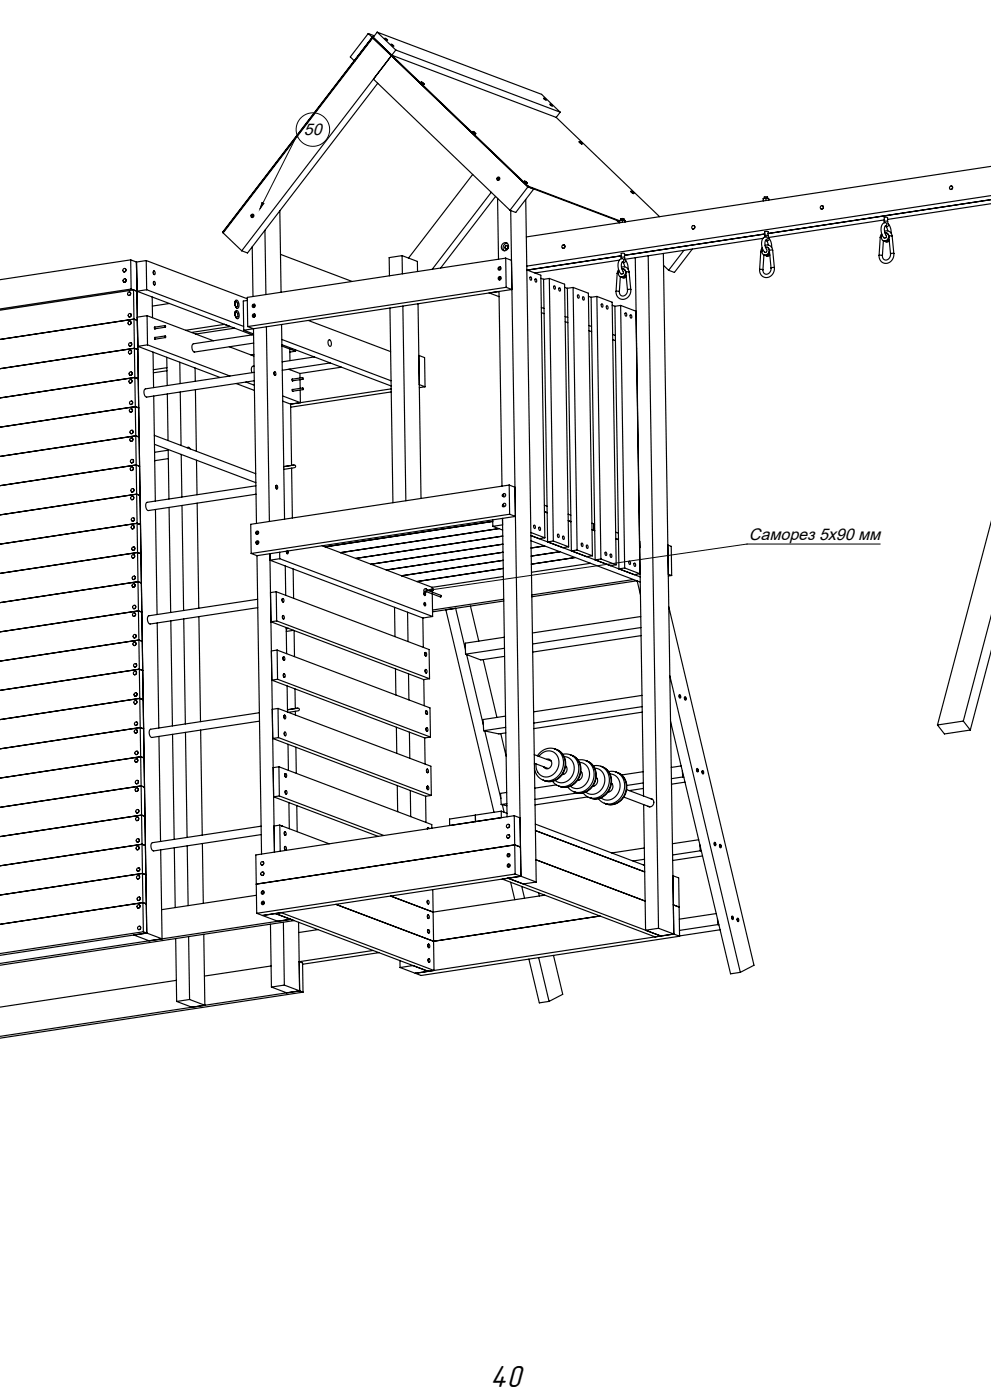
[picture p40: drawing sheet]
<svg xmlns="http://www.w3.org/2000/svg" width="297mm" height="420mm" viewBox="0 0 297 420" stroke-linecap="round" stroke-linejoin="round" font-family="sans-serif">
<defs><g id="words">
<text font-size="9.5" x="146.8" y="416.1">40</text>
<g font-size="5">
<text x="91.1" y="40.4">50</text>
<text x="224.5" y="162.1">Саморез 5х90 мм</text>
</g>
</g></defs>
<g fill="none" stroke="#000" stroke-width=".35">
<path d="M110.4 10.1l6.9 6.6-44.9 58.5M110.4 10.1l-5.4 7 1.4 1.2M110.4 10.1l1.8 .7M111.6 11.2l-44.8 58.6M111.7 11.1l5.7 5.5M111.7 11.1l.2 .1M111.7 11.1l-44.9 58.7M111.7 11.4l46.5 44.7-5.4 7M111.8 11.2l46.5 44.6M113 9.6l-46.1 60.3 5.5 5.3M113 9.6l5.6 5.4M113 9.6l49.3 18.7 5.6 5.4"/>
<path d="M115.3 11.4l.9 .7zM117.2 13.2l.8 .7zM117.4 16.6l49.3 18.6M118.6 15l-1.2 1.6M118.6 15l49.3 18.7M111.9 23.7l40.9 39.4M113.2 25l-39 50.9-1.8-.7M126.3 24.6l.3 .4 .5 .2M126.3 24.6l.8 .6zM141.8 39.4l.2 .5 .6 .2M141.8 39.4l.8 .7zM162.9 29.4l.8 .7z"/>
<path d="M164.8 31.2l.8 .7zM166.7 35.2l31 29.8M167.9 33.7l-1.2 1.5M141.7 52.3l-19.3 25.1M147.2 57.7l-17.7 23.1M148.5 58.9l-16.4 21.5M149.1 59.5l.3 18.3M157.2 54.3l.3 .5 .6 .2M157.2 54.3l.9 .7zM157.6 59.8l3.1 204.8M158.3 55.8l27.4 10.4M158.3 55.8l-.1 .2 27.5 10.4"/>
<path d="M159.9 56.7l-5.3 7-1.8-.6M173.6 42.5l.3 .4 .6 .2M173.6 42.5l.9 .6zM189.1 57.4l.3 .4 .5 .2M189.1 57.4l.8 .6zM228.7 59.6l.1 .7M228.7 59.6h.1M229.1 59.5h.4M229.1 59.5l-.4 .1M229.5 59.5v.7M229.9 59.5h-.4M229.9 59.5l.4 .1"/>
<path d="M229.9 59.5h-.8M230 59.5v-.4l-.5-.1-.5 .1v.4M230.3 59.6v.4M230.3 59.7h.1M230.3 59.7l.1 .1M285.2 55.8l.3 .4a.52 .52 0 0 1-.7 .6M297.1 59.9l-66.9 10.2M297.1 58.7l-139.2 21.1M297.1 49.9l-139.4 21.2M39.2 78l.1 8.7M39.2 78l1.7 .6M39.2 78l-39.2 5.9"/>
<path d="M40.9 78.6l3.1 201.3M40.9 78.6l.5 35-1-.4-40.5 6.2M43.8 78.2l-2.9 .4M43.8 78.2l.2 8.7M43.8 78.2l30.3 11.4M66.8 69.8h.1M75.6 74l.2 15M79.4 69.1l.3 19.3M83.9 63.3l.3 24.4M84.1 76.3l21.4 8.1M120.5 76.7l4.6 1.7v3.1M120.5 76.7l-3.9 .6 .1 5.4"/>
<path d="M120.5 76.7l.1 5.5M150.7 73.1a1.13 1.13 0 0 1 1.7 .4 1.13 1.13 0 0 1-.7 1.6 1.11 1.11 0 0 1-1.4-.5 1.11 1.11 0 0 1 .4-1.5zM151.6 77.4l-77.5 11.8 .1 8.8M151.6 77.4l.1 8.8M151.6 77.4l1.7 .7 .1 8.8M152 73a1.33 1.33 0 0 0-1.1 .8 1.33 1.33 0 0 0 .3 1.4M153.1 63.2l3 199.7M169 73.5h.1M169.1 73.5l.2 .4a.52 .52 0 0 1-.7 .6M184.8 66.1l.8 .7M185.6 78l-25.3 3.9M185.7 66.2v.6"/>
<path d="M185.7 66.2h.1M185.7 77.9a.59 .59 0 0 1 1-.3 .59 .59 0 0 1-.1 1 2.81 2.81 0 0 0 .2 3.1 .52 .52 0 0 1-.5 .6 .52 .52 0 0 1-.5-.5 3.6 3.6 0 0 1-.1-3.9zM186.1 66.1h.4M186.1 66.1l-.4 .1M186.2 76.7l-28.2 4.3M186.2 77.3v.3M186.5 66.1v.6M186.6 78.6l.1 .1M186.7 78.7l.5 1.4M186.9 66l-.4 .1M186.9 66l.4 .2M186.9 66l-.8 .1"/>
<path d="M187 66.1v-.5h-.6l-.4 .1v.4M187.2 77.2l.2 .8M187.2 77.2v-1.1l-.6-.1-.4 .1v1.2M187.2 77.2l-1 .1M187.3 66.2v.4M187.3 66.2h.1M187.3 66.2v.2M187.4 78l-.1 .7h-.6M187.4 78l.6 1.1 .2 1.7M190.4 77.3l2.5 161.5M194.3 76.7l3.1 201.8M198.8 76l3.1 204.2"/>
<path d="M198.9 79.6l1.5 1.5M205 75.1l-4.6 6M207.5 74.7l-5.4 7-1.7-.6M207.9 67.7l.4 .4a.52 .52 0 0 1-.7 .6M228 75.5l-.3 5.4M228.4 75.4l-.4 .1M228.4 74.3l-.4 1.2M228.7 71.5l-41.4 6.3M229.2 70.2l-42 6.4M229.2 70.7v.4M229.3 73.6a1.65 1.65 0 0 1 2.3 1.5M229.4 74.1a1.16 1.16 0 0 1 1 1.7 1.16 1.16 0 0 1-1.9 .3l-.1-.6 .2-.8"/>
<path d="M229.6 72l.1 .2M229.7 72.2l.5 1.3M229.7 74.8a2.21 2.21 0 0 1 .3-3.2 .65 .65 0 0 0-.6-.6 .65 .65 0 0 0-.7 .5 3.4 3.4 0 0 0 .7 4.2 .57 .57 0 0 0 .3-.9M229.9 74.2a1.25 1.25 0 0 1 .6 1.5 1.25 1.25 0 0 1-1.5 .8l-.3 4.4M230.2 70.7l.3 .8M230.2 70.7v-1.2l-.6-.1-.4 .1v1.2M230.2 70.7h-1M230.5 71.5l-.2 .6-.6 .1M230.5 71.5l.6 1.1 .2 1.6M230.6 75.4l.5 5M230.7 76.2l-.6 .4h-.4M230.7 76.4a.99 .99 0 0 1-1.3 .2"/>
<path d="M230.7 76.6l-.6 .2-.5-.1M231.6 75.1h-1M231.6 75.1l.5 5.2M246.1 62.7h.1M246.5 61.7h.1M246.5 61.7l.3 .4a.54 .54 0 0 1-.7 .6M263.5 76.6l1 .1M263.8 71.2l-.3 5.4M264.2 71.2h-.4M264.2 70.1l-.4 1.1M264.6 67.1a.59 .59 0 0 1 .9-.3 .59 .59 0 0 1-.1 1 2.81 2.81 0 0 0 .3 3.2 .52 .52 0 0 1-.6 .5 .52 .52 0 0 1-.5-.5 3.6 3.6 0 0 1 0-3.9zM264.7 72.2l-.2 4.5"/>
<path d="M265 66l-34.7 5.2M265 66.5l.1 .3M265.1 69.4a1.65 1.65 0 0 1 2.3 1.4M265.2 69.9a1.16 1.16 0 0 1 1 1.6 1.16 1.16 0 0 1-1.9 .3l-.1-.6 .2-.7M265.4 67.8l.1 .1M265.5 67.9l.6 1.4M265.7 69.9a1.25 1.25 0 0 1 .6 1.6 1.25 1.25 0 0 1-1.5 .7M266 66.4l.3 .8M266 66.4v-1.1l-.6-.1-.4 .1v1.2M266 66.4l-1 .1M266.3 67.2l-.2 .7h-.6M266.3 67.2l.6 1.1 .2 1.7"/>
<path d="M266.4 71.2l.5 5M266.5 72l-.6 .3h-.4M266.5 72.2a.99 .99 0 0 1-1.3 .1M266.5 72.3l-.6 .3-.5-.1M266.9 76.2a1.31 1.31 0 0 1-.7 1.6 1.31 1.31 0 0 1-1.7-.5v-.6M267.4 70.8l-1 .1M267.4 70.8l.5 5.3M267.9 76.1a2.31 2.31 0 0 1-1.4 2.7 2.31 2.31 0 0 1-2.8-1l-.2-1.2M267.9 76.1l-1 .1M297.1 61.1l-31.1 4.7M-.1 93.1l40.1-6.1 1.5 96.3M37.1 84.7h.1"/>
<path d="M37.5 80.6a.53 .53 0 0 1 .2 .7 .53 .53 0 0 1-.6 .2M37.5 83.7h.1M37.6 83.7a.54 .54 0 0 1 .2 .6 .54 .54 0 0 1-.6 .4M38.5 88.6h.1M38.9 87.6h.1M38.9 87.6v.1a.54 .54 0 0 1 .2 .6 .54 .54 0 0 1-.6 .3M39 96.4h.1a.53 .53 0 0 1 .2 .7 .53 .53 0 0 1-.7 .3M39 94.1h.1a.53 .53 0 0 1 .2 .7 .53 .53 0 0 1-.6 .3M39.3 86.7l1.7 .7M39.3 86.7l-39.3 6M41 87.4l34.6 13.1M41.2 96.1l-1.1-.4-40.2 6.1"/>
<path d="M44 86.9l-3 .5M44 86.9l29 11M44.1 94.7l19.9 7.5M44.1 94.7l.1 8.8M44.1 94.7l-2.9 .4M45.6 89.1l.1 6.2M46.1 81.3l.4 .5a.31 .31 0 0 1 0 .4 .31 .31 0 0 1-.3 .1l-.2-.4zM46.2 84.5l.3 .4a.31 .31 0 0 1 .1 .4 .31 .31 0 0 1-.4 .1l-.2-.4zM46.2 81.3l-.3 .6 .4 .5M46.2 84.4l-.3 .6 .5 .5M46.5 98.1l-.2 .3 .2 .2M49.5 97.7l-3.2 .5"/>
<path d="M49.5 98.2l-3.1 .4M50.8 91l-5.1 .8M67.3 97.3l-11.7 1.8M69 98l-11.6 1.7M70.3 98.4l-11.6 1.8M70.4 90.5h.1M70.4 90.7v.9M70.4 90.7h.1M70.4 91.6l.4 .5M70.4 91.6h.1M70.5 93.6h.1M70.5 93.8v.9"/>
<path d="M70.5 93.8h-.1M70.5 94.7l.4 .6M70.5 94.7h.1M70.6 90.1a.93 .93 0 0 1 1 1.2v.5a.56 .56 0 0 1-.4 .7 .56 .56 0 0 1-.7-.6l-.1-1zM70.7 93.2a.93 .93 0 0 1 1 1.3v.4a.56 .56 0 0 1-.5 .7 .56 .56 0 0 1-.6-.6l-.2-1zM70.7 95.3h.1M70.8 90.4l.4 .6v.9l-.4 .2M70.8 90.4l-.4 .3M70.8 90.4l-.4 .1M70.8 92.1l-.1 .1M70.9 93.5l.4 .6v.9l-.4 .3M70.9 93.5l-.4 .3"/>
<path d="M70.9 93.5l-.4 .1M70.9 95.3h-.2M73 99.1l3 1.1M74.1 90.1l-1.2 .2 .1 8.8M74.2 98l1.8 .6M76 98.6l.9 58.4M76 98.6l-3 .5M79.8 98l.9 58.4M84.4 97.3l.9 58.5M92.4 96.1l24.7 9.4M116.9 92.4l.9 58.4M120.7 91.8l.9 58.4"/>
<path d="M125.3 91.1l.9 58.4M146.6 87.9l3 1.1M149.6 87.4l.8 58.4M151.7 86.2l-77.5 11.8M151.7 86.2l1.7 .7M153.4 86.9l-77.4 11.7M157.9 81l4.2 1.6 1.2 78.7M158.9 83.1a.46 .46 0 0 1 .4 .4 .46 .46 0 0 1-.3 .5zM160.4 83.7l.4 .1 .1 .5a.25 .25 0 0 1-.3 .4 .25 .25 0 0 1-.2-.4zM162.1 83.5l.8 .3M162.2 92.2l.8 .3M162.3 93.8l.8 .3"/>
<path d="M162.9 83.8l1.2 78.8 1.7-.3M164.6 83.5l-1.7 .3M164.6 83.5l4.6 1.8 1.2 78.7M164.6 83.5l1.2 78.8M166 85.8a.46 .46 0 0 1 .5 .4 .46 .46 0 0 1-.4 .5zM167.6 86.4h.2l.2 .6a.25 .25 0 0 1-.2 .4 .25 .25 0 0 1-.3-.4zM169.2 86.2l.8 .3M169.4 94.9l.8 .3M169.4 96.5l.8 .3M170 86.5l1.2 78.8 1.8-.3M171.8 86.2l4.5 1.8 1.2 78.7M171.8 86.2l1.2 78.8"/>
<path d="M171.8 86.2l-1.8 .3M173.1 88.5a.46 .46 0 0 1 .5 .4 .46 .46 0 0 1-.4 .5zM174.7 89l.3 .2 .1 .5a.25 .25 0 0 1-.2 .4 .25 .25 0 0 1-.3-.4zM176.3 88.9l.9 .3M176.5 97.6l.8 .3M176.5 99.2l.8 .3M177.2 89.2l1.2 78.8 1.7-.3M178.9 88.9l4.6 1.8 1.2 78.7M178.9 88.9l1.2 78.8M178.9 88.9l-1.7 .3M180.3 91.2a.46 .46 0 0 1 .4 .4 .46 .46 0 0 1-.4 .5zM181.8 91.7l.3 .1 .1 .6a.25 .25 0 0 1-.2 .3 .25 .25 0 0 1-.2-.3z"/>
<path d="M183.5 91.6l.8 .3M184.3 91.9l1.2 78.8M184.6 87.4h1M185 82l-.4 5.4M185.3 82h-.3M185.4 80.9l-.4 1.1M185.6 87.4v.1M185.9 83l-.3 4.5M186 91.6l1.2 78.8M186 91.6l4.6 1.8 1.2 78.7M186 91.6l-1.7 .3M186.3 80.2v-.1a1.65 1.65 0 0 1 2.2 1.5"/>
<path d="M186.4 80.7a1.16 1.16 0 0 1 1 1.6 1.16 1.16 0 0 1-1.9 .3l-.2-.6 .2-.7M186.8 80.7a1.25 1.25 0 0 1 .7 1.6 1.25 1.25 0 0 1-1.5 .7M187.4 93.9a.46 .46 0 0 1 .4 .4 .46 .46 0 0 1-.3 .5zM187.6 82l.5 5M187.6 82.8l-.5 .3h-.4M187.7 83a.99 .99 0 0 1-1.4 .1M187.7 83.1l-.6 .3-.5-.1M188.1 87a1.31 1.31 0 0 1-.7 1.6 1.31 1.31 0 0 1-1.7-.5l-.1-.6M188.5 81.6l-.9 .1M188.5 81.6l.5 5.3M188.9 94.4l.3 .1 .2 .6a.25 .25 0 0 1-.3 .3 .25 .25 0 0 1-.2-.3zM189 86.9l-.9 .1"/>
<path d="M189 86.9a2.31 2.31 0 0 1-1.3 2.6 2.31 2.31 0 0 1-2.9-.9l-.2-1.2M190.6 94.3h.1M227.7 80.9h1M231.1 80.4a1.31 1.31 0 0 1-.7 1.7 1.31 1.31 0 0 1-1.7-.6v-.6M232.1 80.3a2.31 2.31 0 0 1-1.4 2.7 2.31 2.31 0 0 1-2.8-.9l-.2-1.2M232.1 80.3l-1 .1M39.1 105.1l.1 .1a.53 .53 0 0 1 .2 .6 .53 .53 0 0 1-.6 .3M39.2 102.8l.1 .1a.53 .53 0 0 1 .1 .6 .53 .53 0 0 1-.6 .3M39.3 113.9h.1a.53 .53 0 0 1 .1 .7 .53 .53 0 0 1-.6 .3M39.3 111.6h.1M39.4 111.6a.53 .53 0 0 1 .2 .7 .53 .53 0 0 1-.7 .3M41.3 104.9l-1-.4-40.4 6.1"/>
<path d="M44.2 103.5l-2.9 .4 24.7 9.4M44.2 103.5l24.7 9.3M45.9 105.6l.1 10.7M46.1 118.8l.5 31.5M46.5 101.2l-.2 .3 .3 .2M49.5 100.8l-3.2 .5M49.6 101.3l-3.2 .5M50 107.2l.1 8.5M50 110.3l-4.1 .6M50 111.2l-4 .6M50.1 118.2l.3 14M53.9 108.7l.1 6.4"/>
<path d="M54 117.6l.3 16M58.5 110.4v4M58.6 116.9l.2 18.5M68.7 104l7.4 2.8M70.8 115.1l5.5 2M73.7 114.6l2.5 1M76 100.4l-18 2.7a1.58 1.58 0 0 0 .3 2.5l17.7-2.7M76.1 106.3l-.9 .2M76.1 109.8a1.25 1.25 0 0 0-.6 2M76.2 111.7l-32.6 5a1.58 1.58 0 0 0 .4 2.4l32.2-4.9M82.3 111.6l.4 .5a.31 .31 0 0 1 0 .3 .31 .31 0 0 1-.3 .2l-.2-.5zM82.4 111.6l-.3 .5 .4 .5"/>
<path d="M84.5 101.8l32.7 12.4M84.5 103.4l32.7 12.4M84.5 103.8l4.1 1.6M86.5 110.8l3.4 1.2M86.9 110.7v.2M87.6 104.6l-.8 .1 .1 3.5M87.7 113.7l-.2 .3 .3 .2M87.7 116.8l-.2 .3 .3 .2M88.6 104.9v.5M88.6 105.4l-1.7 .2M89.9 112v1.4M89.9 113.9l.1 2.6"/>
<path d="M90 117v3.8l-5.3-2M90.7 113.3l-3.2 .5M90.8 116.4l-3.2 .5M90.8 113.8l-3.2 .5M90.8 116.9l-3.2 .5M94.2 107.1l-9.6 1.4M98.5 102a1.07 1.07 0 0 1 .8 .8 1.07 1.07 0 0 1-.4 1.1l-.6-.8zM99 108.9l-14.4 2.2M102.3 110.2l-12.4 1.8M117.2 116.7l-30.1 4.5M117.3 117.6l-30.2 4.6M125.5 106.6l1.8 .7 .1 8.7"/>
<path d="M125.7 115.4l1.7 .6M127.4 116l-1.7 .3M183.6 100.3l.8 .3M183.6 101.9l.8 .3M190.7 103h.1M190.8 104.6h.1M39.1 121.3h.1M39.2 132.4h.1M39.4 122.6l.1 .1a.53 .53 0 0 1 .2 .6 .53 .53 0 0 1-.7 .3M39.5 120.3v.1M39.5 120.4a.54 .54 0 0 1 .2 .6 .54 .54 0 0 1-.6 .3M39.5 131.4h.1"/>
<path d="M39.6 129.1h.1a.53 .53 0 0 1 .1 .7 .53 .53 0 0 1-.6 .3M39.6 131.4a.54 .54 0 0 1 .2 .7 .54 .54 0 0 1-.6 .3M39.7 137.8l.1 .1a.53 .53 0 0 1 .2 .6 .53 .53 0 0 1-.7 .3M41.6 122.4l-1-.4-40.6 6.2M41.7 131.1l-1-.4-40.7 6.2M41.8 139.9l-1-.4-40.8 6.2M46.2 130.6l30.4 11.5M46.3 133.3l30.4 11.5M50.4 134.9l.2 14.8M50.4 135.1l-4.1 .6M50.4 137.6l-4 .6M54.3 136.3l.2 12.8"/>
<path d="M56.1 134.3a.5 .5 0 0 1 .6-.1 .5 .5 0 0 1 .3 .5M58.9 138.1l.1 10.3M84.7 120.3l2.4 .9M85 140l2.7-.4a.5 .5 0 0 1 .9 .2 .5 .5 0 0 1-.7 .6l-2.8 .4M87.1 121.2l.3 18.4M88.1 139.5l-3.1 .5M39.7 140.1l.1 .1a.53 .53 0 0 1 .1 .6 .53 .53 0 0 1-.6 .3M39.8 148.9h.1a.53 .53 0 0 1 .2 .7 .53 .53 0 0 1-.7 .3M39.9 146.6a.53 .53 0 0 1 .2 .7 .53 .53 0 0 1-.6 .3M39.9 157.6l.1 .1a.53 .53 0 0 1 .2 .6 .53 .53 0 0 1-.6 .3M40 155.3l.1 .1a.53 .53 0 0 1 .2 .6 .53 .53 0 0 1-.7 .3M42 148.6l-1-.4-41.1 6.3"/>
<path d="M42.1 157.4l-1-.4-41.1 6.3M46.6 152.8l.5 31.6M50.7 152.2l.5 31.5M54.5 151.6l.5 31.6M59.1 150.9l.5 31.6M76.7 145.7l-32.6 5a1.58 1.58 0 0 0 .4 2.5l32.2-4.9M82.8 145.6l.4 .5a.31 .31 0 0 1 0 .4 .31 .31 0 0 1-.3 .1l-.2-.6zM82.9 145.6l-.3 .6 .4 .4M87.4 140.4l.2 15M147.7 156v1.9M147.7 156.4l-50.2 7.7M147.7 157.9l2.9 1.1"/>
<path d="M149.5 158.6l-47.5 7.2M150.6 155.5l1.4 89.5M150.6 157.5l-2.9 .4M152.6 145.5l1.7 .7M152.6 145.5l-77.5 11.8 .2 8.7M152.6 145.5l.1 8.8M152.7 154.3l1.8 .6-77.5 11.8M152.7 154.3l-77.4 11.7M159.1 159.8l4.2 1.5M160 157.6l.4 .1 .1 .5a.25 .25 0 0 1-.2 .4 .25 .25 0 0 1-.3-.3zM161.6 158.2a.46 .46 0 0 1 .4 .4 .46 .46 0 0 1-.4 .5zM163.1 151.6l.8 .3"/>
<path d="M163.2 153.5l.8 .3M170.3 154.3l.8 .3M170.3 156.2l.8 .3M177.4 157l.8 .3M177.4 158.9l.8 .3zM177.9 157.2l.1 1.9M184.5 159.7l.8 .3M297.1 156.5l-16.1 61M39.8 176.1l.1 .1M40.1 166.4h.1a.53 .53 0 0 1 .1 .7 .53 .53 0 0 1-.6 .3M40.1 164.1h.1M40.2 164.1a.53 .53 0 0 1 .2 .7 .53 .53 0 0 1-.6 .3"/>
<path d="M40.2 175.1l.1 .1M40.3 172.8v.1a.53 .53 0 0 1 .2 .7 .53 .53 0 0 1-.6 .2M40.3 175.2a.54 .54 0 0 1 .2 .6 .54 .54 0 0 1-.6 .4M42.2 166.1l-1-.3-41.3 6.2M42.4 174.9l-1-.4-41.5 6.3M75.3 166l1.7 .7M77 166.7l1.4 89.5M77.2 179.8l-32.6 4.9a1.58 1.58 0 0 0 .4 2.5l32.3-4.9M80.9 166.1l1.4 89.5M82.8 177.5l.1 8.8M82.8 177.5l45.8 17.4 .1 8.7M82.8 177.5l-1.7 .3"/>
<path d="M83.8 165.7v1.9M83.8 167.6l45.9 17.4M83.8 167.6l-2.9 .5 45.8 17.3M84.7 179.6l.4 .4a.31 .31 0 0 1 0 .4 .31 .31 0 0 1-.3 .1l-.2-.4zM84.8 179.6l-.3 .5 .4 .5M85.5 169.8l.1 8.8M86 165.4l.2 .2-.1 .4zM86.2 165.3l.1 .3a.3 .3 0 0 1 .1 .4 .3 .3 0 0 1-.4 .1l-.2-.7M87.9 170.7l.1 8.8M96.6 163.7l32.9 12.5M127.1 177.7l.4 .4a.3 .3 0 0 1 .1 .4 .3 .3 0 0 1-.4 .1l-.2-.4zM127.2 177.9l.2 .2-.1 .3z"/>
<path d="M127.6 176.6l.1 .1a.53 .53 0 0 1 .2 .6 .53 .53 0 0 1-.6 .3M128 177l4.2 1.6 .1 .3-.3 .2-4.2-1.6M129.5 176.2v1.4M129.5 178.2l.2 6.8M150.7 160.8l-44.1 6.7M150.7 163.3l-39.5 6M150.7 165.7l-34.9 5.3M150.8 168.1l-30.4 4.6M150.8 170.5l-25.9 4M150.9 173l-21.4 3.2M151 179.8l-21.4 3.2M159.1 160.7l32.8 12.4"/>
<path d="M159.1 162.2l32.8 12.4M163.2 163.8l-4 .6M163.3 161.3l-1.7 .3M165.8 162.3l4.6 1.7M167.2 160.3h.2l.2 .6a.25 .25 0 0 1-.2 .4 .25 .25 0 0 1-.3-.3zM167.8 165.5l-8.6 1.3M168.7 160.9a.46 .46 0 0 1 .4 .4 .46 .46 0 0 1-.3 .5zM170.4 164l-1.7 .3M172.4 167.3l-13.2 2M173 165l4.5 1.7M174.3 163l.3 .1 .1 .5a.25 .25 0 0 1-.2 .4 .25 .25 0 0 1-.3-.3zM175.8 163.6a.46 .46 0 0 1 .4 .4 .46 .46 0 0 1-.3 .5z"/>
<path d="M177 169l-17.7 2.7M177.5 166.7l-1.7 .3M180.1 167.7l4.6 1.7M181.4 165.7h.3l.1 .6a.25 .25 0 0 1-.2 .4 .25 .25 0 0 1-.2-.3zM182.9 166.3a.46 .46 0 0 1 .5 .4 .46 .46 0 0 1-.4 .5zM184.5 161.6l.9 .3M184.7 169.4l-1.8 .3M185.5 170.7l4.6 1.7 1.7-.3M187.2 170.4l4.6 1.7M187.2 170.4l-1.7 .3M188.5 168.4l.4 .1 .1 .5a.25 .25 0 0 1-.2 .4 .25 .25 0 0 1-.3-.3zM189.8 173.9l-30.4 4.6"/>
<path d="M190.1 168.9a.46 .46 0 0 1 .4 .5 .46 .46 0 0 1-.4 .5zM190.9 174.2l-31.5 4.8M191 174.3l.9 4.1M191.6 162.4h.1M191.7 164.3h.1M200.1 163.5l1.1 .4 .1 8.8M200.3 172.3l1 .4M201.3 172.7l-1 .1M40.3 183.9h.1a.53 .53 0 0 1 .2 .7 .53 .53 0 0 1-.6 .3M40.4 181.6h.1a.53 .53 0 0 1 .2 .7 .53 .53 0 0 1-.7 .3M40.5 192.7h.1a.53 .53 0 0 1 .1 .7 .53 .53 0 0 1-.6 .2M40.5 190.4h.1a.53 .53 0 0 1 .2 .7 .53 .53 0 0 1-.6 .2"/>
<path d="M40.7 199.1a.54 .54 0 0 1 .2 .7 .54 .54 0 0 1-.6 .3M41.5 183.3l-41.6 6.3M41.5 183.3l1.5 96.2M41.5 183.3l1 .3M42.6 192.4l-1-.4-41.7 6.3M47.1 186.9l.5 31.5M51.2 186.3l.5 31.5M55.1 185.7l.4 31.5M59.6 185l.5 31.5M82.9 186.3l45.8 17.3M82.9 186.3l-1.7 .2 45.8 17.4M83.1 195l-1.8 .3"/>
<path d="M83.1 195l.1 8.8M83.1 195l45.8 17.4 .1 8.7M84.8 184.7l.4 .4a.31 .31 0 0 1 0 .4 .31 .31 0 0 1-.3 .1l-.2-.5zM84.9 184.7l-.3 .5 .4 .5M85 197.1l.4 .4a.31 .31 0 0 1 0 .4 .31 .31 0 0 1-.3 .1l-.2-.4zM85 197.1l-.2 .5 .4 .5M85.8 188.3l.1 7.8M86.4 188.5l-.6 .1M86.5 188.5l-.7 .1M88 189.1l-2.2 .3M88.1 189.2l.2 7.8M118.2 182.2l.2 8.8"/>
<path d="M122.1 183.7l.2 8.8M126.7 185.4l.2 8.8M127.2 180.8l.4 .5a.3 .3 0 0 1 0 .3 .3 .3 0 0 1-.4 .1l-.1-.6zM127.2 181l.2 .2v.4zM127.5 195.8l.4 .4a.31 .31 0 0 1 0 .4 .31 .31 0 0 1-.4 .1l-.2-.4zM127.5 195.7l-.2 .6 .4 .5M129.7 185l-3 .4M133.6 182.9l14.5 60.8M136.6 182.5l2.9 12.4M139.5 196.3l4.6 1.7 7.1-1.1M139.9 196.4l4.9 21M141 181.8l2.5 10.5"/>
<path d="M144.8 197.9l4.1 17.3M151 180.3l-21.4 3.2M151.1 191.2l-11.6 1.7v3.4M151.2 194.5l-11.7 1.8M192 185l-32.4 4.9M192.1 188.3l-32.5 4.9M192.1 190.7l-32.5 4.9M200.4 182l25.6 107.6-4.1 2.1M297.1 195.3l-6.3 23.7M297.1 184.7l-8.4 31.6M40.3 200.1h.1M40.4 211.1v.1"/>
<path d="M40.5 219.9h.1M40.6 201.4h.1a.53 .53 0 0 1 .2 .7 .53 .53 0 0 1-.7 .3M40.7 210.2h.1M40.8 207.9h.1a.53 .53 0 0 1 .2 .7 .53 .53 0 0 1-.7 .2M40.8 210.2a.54 .54 0 0 1 .2 .6 .54 .54 0 0 1-.6 .4M40.9 218.9h.1M40.9 216.6h.1a.53 .53 0 0 1 .2 .7 .53 .53 0 0 1-.6 .3M40.9 218.9h.1a.54 .54 0 0 1 .1 .7 .54 .54 0 0 1-.5 .3M42.8 201.1l-1-.3-41.8 6.3M42.9 209.9l-1-.4-41.9 6.4M43 218.7l-1-.4-42.1 6.4M55.6 219.7l.5 31.5"/>
<path d="M60.1 219l.5 31.5M77.7 213.8l-32.5 5a1.58 1.58 0 0 0 .3 2.4l32.3-4.9M83.2 203.8l45.8 17.3M83.2 203.8l-1.7 .2 45.8 17.4M83.3 212.5l.2 8.8M83.3 212.5l45.8 17.4 .2 8.7M83.3 212.5l-1.7 .3M85.1 202.2l.4 .4a.31 .31 0 0 1 0 .4 .31 .31 0 0 1-.3 .1l-.2-.5zM85.1 202.2l-.2 .5 .4 .5M85.2 214.6l.4 .5a.31 .31 0 0 1 .1 .3 .31 .31 0 0 1-.4 .2l-.2-.5zM85.3 214.6l-.3 .5 .5 .5M85.4 219.7l.3 .4a.31 .31 0 0 1 .1 .4 .31 .31 0 0 1-.4 .2l-.2-.6z"/>
<path d="M85.4 219.7l-.3 .5 .5 .5M86 205.8l.2 7.8M88.4 206.7l.1 5.8M88.5 213.4v1.1M89.2 212.5l-3 .4 2.6-.4a.5 .5 0 0 1 .9 .2 .5 .5 0 0 1-.7 .6l-2.6 .4M118.5 200.7l.1 7.8M118.8 218.2l.1 7.8M122.4 202.1l.1 7.9M122.7 219.6l.1 7.9M127 203.9l.1 7.8M127.6 200.9l.4 .4a.31 .31 0 0 1 0 .4 .31 .31 0 0 1-.3 .1l-.2-.4zM127.6 200.8l-.2 .6 .4 .5"/>
<path d="M127.7 213.3l.4 .4a.31 .31 0 0 1 .1 .4 .31 .31 0 0 1-.4 .1l-.2-.4zM127.8 213.2l-.3 .6 .5 .5M127.8 218.4l.4 .4a.31 .31 0 0 1 .1 .4 .31 .31 0 0 1-.4 .1l-.2-.5zM127.9 218.3l-.3 .6 .5 .5M128.7 203.6l-1.7 .3M145 219.2l4.5 1 2.1-.3M145.3 219.3l4.8 20.3M151.5 214.8l-6.7 1.1 .2 3.3M151.6 218.2l-6.6 1M192.4 208.6l-32.5 5M192.5 212l-32.5 4.9M192.5 213.6l-32.5 5"/>
<path d="M200.7 202.7l21.2 89M201 216.4l17.9 75.8 3-.5M203.6 208.4l.3 .1 .1 .6a.25 .25 0 0 1-.2 .3 .25 .25 0 0 1-.3-.3zM203.7 208.6l.2 .2-.1 .4zM205.2 209l.3 .2 .1 .5a.25 .25 0 0 1-.2 .4 .25 .25 0 0 1-.2-.4zM205.3 209.3l.2 .2-.1 .3zM281 217.5l2 2.7 7.8-1.2M288.7 216.3l2.1 2.7M288.7 216.3l-7.7 1.2M41 227.7h.1a.53 .53 0 0 1 .2 .7 .53 .53 0 0 1-.7 .2M41.1 225.4a.53 .53 0 0 1 .2 .7 .53 .53 0 0 1-.6 .2M41.1 236.4l.1 .1a.53 .53 0 0 1 .2 .6 .53 .53 0 0 1-.6 .3"/>
<path d="M41.2 234.1h.1a.53 .53 0 0 1 .2 .7 .53 .53 0 0 1-.7 .3M43.2 227.4l-1-.4-42.3 6.4M43.3 236.2l-1-.4-42.4 6.4M47.6 220.9l.5 31.5M51.7 220.3l.5 31.5M83.5 221.3l45.8 17.3M83.5 221.3l-1.8 .2 45.8 17.4M83.6 230l.1 8.8M83.6 230l45.8 17.4v1.1M83.6 230l-1.7 .3M83.7 238.8l31.4 11.9M83.7 238.8l-1.7 .2 31.3 11.9"/>
<path d="M85.5 232.1l.4 .5a.31 .31 0 0 1 0 .3 .31 .31 0 0 1-.3 .2l-.2-.5zM85.6 232.1l-.3 .5 .4 .5M85.6 237.2l.4 .5a.31 .31 0 0 1 0 .3 .31 .31 0 0 1-.3 .2l-.2-.5zM85.7 237.2l-.3 .5 .4 .5M86.3 223.3l.1 7.8M88.7 224.2l.1 7.8M119.1 235.7l.1 7.8M123 237.2l.1 7.8M127.3 221.4l.1 7.8M127.5 238.9l.2 7.8M128 230.8l.4 .4a.31 .31 0 0 1 0 .4 .31 .31 0 0 1-.3 .1l-.2-.5zM128.1 230.8l-.3 .5 .4 .5"/>
<path d="M128.1 235.9l.4 .4a.31 .31 0 0 1 0 .4 .31 .31 0 0 1-.3 .1l-.2-.5zM128.2 235.9l-.3 .5 .4 .5M129 221.1l-1.7 .3M129.3 238.6l-1.8 .3M150.1 220.1l1.6 6.8M151.9 237.7l-1.9 .3 .2 3.4M160.1 226.4l5.1 1.9M160.2 229.3v-.3l4.2 1.6M160.2 230.4l.6 1.9a4 4 0 0 0 2 1.7M161.5 226.9a3.3 3.3 0 0 1 4.3-1.4 3.3 3.3 0 0 1 1.6 4.2 3.6 3.6 0 0 1-2.2 3 3.6 3.6 0 0 1-3.7-.6 3.9 3.9 0 0 1-.8-2.9M162.8 234l.6 .3M163.8 227.8a1.44 1.44 0 0 1 1.6 1.3 1.44 1.44 0 0 1-1.5 1.6l-.5-.2-.5-.5"/>
<path d="M165.6 234.4l.8 .9 1 .5M166.3 224.7a4.5 4.5 0 0 0-5.2 2.1M166.3 224.7l.6 .2M166.4 224.7a5.1 5.1 0 0 1 .2 8.7 4 4 0 0 1-3.8 .6M166.7 235.5l-6.4 .9M166.9 224.9a5.1 5.1 0 0 1 .2 8.7 4 4 0 0 1-3.7 .7M166.9 224.9a5.1 5.1 0 0 1 2.6 4.8 5.1 5.1 0 0 1-3.1 4.4 4 4 0 0 1-3 .2M167.4 235.8l.5 .2M167.9 236h.1M168.6 232.2l.3 .1M168.7 226.3l1-.1 1.2 .2M169.1 227a3.7 3.7 0 0 1 2.2 6.1 3.3 3.3 0 0 1-4.9 1"/>
<path d="M169.5 229.9l.3 .2M169.5 229.7a1.6 1.6 0 0 1 .3 1.7 1.6 1.6 0 0 1-1.3 1M170.2 236.1l.8 .9 1 .5M170.9 226.4l.5 .2M170.9 226.4a5.1 5.1 0 0 1 .3 8.8 4 4 0 0 1-3.8 .6M171.4 226.6a5.1 5.1 0 0 1 .3 8.7 4 4 0 0 1-3.8 .7M171.5 226.6a5.1 5.1 0 0 1 2.6 4.8 5.1 5.1 0 0 1-3.1 4.5 4 4 0 0 1-3.1 .1M172 237.5l.5 .2M173.1 237.9l-12.8 1.9M173.2 233.9l.3 .1M173.2 228a4.2 4.2 0 0 1 2.8 .4M173.7 228.7a3.7 3.7 0 0 1 2.1 6.2 3.3 3.3 0 0 1-4.8 1"/>
<path d="M174.1 231.7l.3 .1M174.1 231.4a1.6 1.6 0 0 1 .3 1.7 1.6 1.6 0 0 1-1.3 1M174.8 237.9l.8 .8 1 .6M175.5 228.2a5.1 5.1 0 0 1 .3 8.7 4 4 0 0 1-3.8 .6M176 228.4a5.1 5.1 0 0 1 .3 8.7 4 4 0 0 1-3.8 .6M176 228.4a5.1 5.1 0 0 1 2.7 4.7 5.1 5.1 0 0 1-3.1 4.5 4 4 0 0 1-3.1 .1M176.2 239.1l-15.9 2.4M176.6 239.3l.5 .2M177.8 235.7l.3 .1M177.8 229.8a4.2 4.2 0 0 1 2.8 .3M178.2 230.5a3.7 3.7 0 0 1 2.2 6.1 3.3 3.3 0 0 1-4.9 1M178.6 233.4l.3 .1"/>
<path d="M178.7 233.2a1.6 1.6 0 0 1 .3 1.6 1.6 1.6 0 0 1-1.3 1.1M179.3 239.6l.9 .9 .9 .5M180.1 229.9a5.1 5.1 0 0 1 .2 8.7 4 4 0 0 1-3.7 .7M180.6 230.1a5.1 5.1 0 0 1 .2 8.7 4 4 0 0 1-3.7 .7M180.6 230.1a5.1 5.1 0 0 1 2.7 4.8 5.1 5.1 0 0 1-3.2 4.4 4 4 0 0 1-3 .2M182.4 237.4l.3 .1M182.4 231.5a4.1 4.1 0 0 1 4.7 5.5 4.8 4.8 0 0 1-6 4M182.8 232.2a3.7 3.7 0 0 1 2.2 6.1 3.3 3.3 0 0 1-4.9 1M183.2 235.1l.3 .2M183.3 234.9a1.6 1.6 0 0 1 .3 1.7 1.6 1.6 0 0 1-1.4 1M184.7 231.6l.5 .2M185.2 231.8a5.1 5.1 0 0 1 .2 8.7 4 4 0 0 1-3.7 .7"/>
<path d="M185.2 231.8a5.1 5.1 0 0 1 2.7 4.8 5.1 5.1 0 0 1-3.2 4.5 4 4 0 0 1-3 .1M186.9 239.1l7.8 3M187.8 236.9l7.8 2.9M192.8 231.5l-6.5 1M192.8 234.9l-5 .7M192.8 236.5l-4.2 .7M195 239.6a1.21 1.21 0 0 1 .9 1.6 1.21 1.21 0 0 1-1.7 .7M204.1 229.8l-2.9 .4M204.5 231.3l.1 1.8M204.6 233.1l-3.4 .5M204.6 233.1l.3 .1M205.3 234.6l-4.1 .7"/>
<path d="M208.8 230.6h.3l.2 .6a.25 .25 0 0 1-.3 .4 .25 .25 0 0 1-.2-.3zM208.9 230.8l.2 .2-.1 .4zM210.5 231.2l.3 .2 .1 .5a.25 .25 0 0 1-.2 .3 .25 .25 0 0 1-.3-.3zM210.5 231.4l.3 .2-.1 .4zM-.1 259.8l42.7-6.5 1 .4 .4 26.2M41 243.9h.1M41 254.9h.1M41.3 245.2h.1a.53 .53 0 0 1 .1 .7 .53 .53 0 0 1-.6 .3M41.3 242.9h.1a.54 .54 0 0 1 .2 .6 .54 .54 0 0 1-.6 .4M41.4 253.9h.1M41.5 251.6v.1a.53 .53 0 0 1 .2 .6 .53 .53 0 0 1-.6 .3M41.5 253.9v.1a.54 .54 0 0 1 .2 .6 .54 .54 0 0 1-.6 .3"/>
<path d="M43.4 244.9l-1-.4-42.5 6.5M48.2 255l.4 26.7-5.6-2.2M52.2 254.3l.3 18M56.1 253.7l.3 18M60.7 253.1l.2 17.9M78.3 247.9l-32.6 4.9a1.58 1.58 0 0 0 .4 2.5l32.2-4.9M78.7 258.5h.1a.53 .53 0 0 1 .2 .7 .53 .53 0 0 1-.6 .3M83.9 247.5l.1 7.9M83.9 247.5l-1.8 .3M83.9 247.5l14.8 5.6M84.4 247.7l.2 .1M84.4 247.7h.1"/>
<path d="M85.4 249.6l.4 .4a.31 .31 0 0 1 0 .4 .31 .31 0 0 1-.4 .1l-.1-.4zM85.4 249.6l-.2 .5 .4 .5M85.4 254l.4 .4a.31 .31 0 0 1 .1 .4 .31 .31 0 0 1-.4 .1l-.2-.4zM85.5 253.9l-.3 .6 .5 .5M86.6 240.8l.1 7.8M88.9 241.7l.2 7.8M128.3 248.3l-.2 .4M128.6 248.6v-.1a.23 .23 0 0 0-.3-.2 .23 .23 0 0 0-.2 .2v.2M134.7 245.7l15.5-2.3v1.9l-15.4 2.4zM142.5 244.5v2M150.2 241.4l1.7 .3M150.2 243.4l1.8 .6"/>
<path d="M150.5 241.4l.6 2.3M151.9 241.1l-1.7 .3M152.4 247.3h.1a.53 .53 0 0 1 .2 .7 .53 .53 0 0 1-.7 .3M152.5 250.4v.1a.53 .53 0 0 1 .2 .6 .53 .53 0 0 1-.6 .3M154.1 244.7l.3 17.5M154.1 244.7l-77.4 11.8 .2 17.5M154.1 244.7l1.8 .7M160.4 247.2l32.8 12.4M160.5 249.2l32.7 12.4M160.6 257.9l32.7 12.4M181.1 241l.6 .2M192.9 241.4l.6 37.7 3.9-.6"/>
<path d="M193.1 254.4l-9.8 1.5M193.2 257.8l-3.5 .5M193.2 259.4l-.4 .1M209.4 251.9l-7.9 1.2M209.8 253.4l.1 1.8M209.9 255.2l-8.3 1.3M209.9 255.2l.3 .1M210.5 256.8l-8.9 1.3M214.1 252.7l.3 .1 .1 .6a.25 .25 0 0 1-.2 .3 .25 .25 0 0 1-.3-.3zM214.2 252.9l.2 .2-.1 .4zM215.7 253.3l.3 .1 .2 .6a.25 .25 0 0 1-.3 .3 .25 .25 0 0 1-.2-.3zM215.8 253.5l.2 .3-.1 .3z"/>
<path d="M41.2 263.7h.1M41.5 278.9h.1M41.5 262.7h.1M41.6 260.4h.1a.53 .53 0 0 1 .2 .7 .53 .53 0 0 1-.7 .3M41.6 262.7a.54 .54 0 0 1 .2 .7 .54 .54 0 0 1-.6 .3M41.7 271.4l.1 .1a.53 .53 0 0 1 .1 .6 .53 .53 0 0 1-.6 .3M41.7 269.1l.1 .1a.53 .53 0 0 1 .2 .6 .53 .53 0 0 1-.6 .3M41.9 277.9h.1M41.9 277.9h.1a.54 .54 0 0 1 .1 .7 .54 .54 0 0 1-.6 .3M43 279.5l-43.1 6.6M43.7 262.4l-1-.4-42.8 6.5M43.8 271.2l-1-.4-42.9 6.5"/>
<path d="M44 279.9l-44.1 6.7M76.9 268.6l-28.5 4.3M76.9 274l6.3 2.4 3.9-.6-87.1 13.2M78.4 262.6h.1M78.8 261.6h.1M78.8 261.6l.1 .1a.54 .54 0 0 1 .2 .6 .54 .54 0 0 1-.6 .3M81.1 277.3l.2 18.8M84.9 276.7l.3 18.8M89.5 276.7l.3 20.6M95.3 278.9l-5.8 .9M100.7 271.3l29.2 11.1 49.9-7.6M128.2 270.2l.4 .4a.31 .31 0 0 1 0 .4 .31 .31 0 0 1-.3 .1l-.2-.6z"/>
<path d="M128.3 270.1l-.3 .6 .4 .5M128.3 274.5l.4 .5a.31 .31 0 0 1 0 .4 .31 .31 0 0 1-.4 .1l-.2-.6zM128.3 274.5l-.2 .6 .4 .4M128.3 278.9l.4 .5a.31 .31 0 0 1 .1 .3 .31 .31 0 0 1-.4 .2l-.2-.5zM128.4 278.9l-.3 .5 .4 .5M129.7 266.9l.4 24.2-45.8-17.3M153 264.7l1.3 5.2M154.4 262.2l6.3 2.4M154.4 262.2l-77.5 11.8M156.1 262.9l-77.4 11.7M156.1 262.9l-5.6 .8 45.8 17.4 5.6-.9M156.1 262.9l-.1-8.8-1.7-.6-77.5 11.7"/>
<path d="M156.4 265.9l.8 3.6M160.7 264.6l-3.9 .6-4.6-1.7 45.9 17.3M161.4 267.8l.2 1M163.3 268.5l-33.5 5.1-12.7-4.8M197.4 278.5l6.3 2.4M201.7 262.7l1.7 .7 .3 17.5M203.5 272.1l-1.7-.6 .1 8.7M214.7 274.1l-11.1 1.7M215 275.6l.1 1.8M215.1 277.4l.4 .1M215.1 277.4l-11.5 1.7M215.8 278.9l-12.1 1.9"/>
<path d="M219.4 274.9l.3 .1 .1 .5a.25 .25 0 0 1-.2 .4 .25 .25 0 0 1-.3-.3zM219.4 275.1l.3 .2-.1 .3zM221 275.5l.3 .2 .1 .5a.25 .25 0 0 1-.2 .3 .25 .25 0 0 1-.3-.3zM221.1 275.7l.2 .2-.1 .4zM0 289.6l88.1-13.4-5.6-2.1 45.9 17.3M40.1 280.5l4.6 1.7M52.7 281.6l.2 18.8M52.8 294.1l-52.9 8M56.5 281l.3 18.8M56.8 299.8l4.6 1.8M56.8 299.8l-3.9 .6M61.1 280.3l.3 21.3"/>
<path d="M81.2 289.8l-19.9 3M81.3 296.1l4.6 1.8 3.9-.6M85.2 295.5l-3.9 .6M85.2 295.5l5.6 2.1M89.8 297.3l-89.9 13.6M90.8 297.6l-90.9 13.9M111.8 285.1l-22.1 3.4 1 .4 .1 8.7M113.5 285.8l-22.8 3.5M119.9 288.2v2.1M123.8 289.7l-3.9 .6M128.4 283.3l.4 .4a.31 .31 0 0 1 0 .4 .31 .31 0 0 1-.3 .1l-.2-.5zM128.5 283.3l-.3 .5 .4 .5"/>
<path d="M128.5 287.7l.4 .4a.31 .31 0 0 1 0 .4 .31 .31 0 0 1-.4 .1l-.2-.4zM128.5 287.6l-.2 .6 .4 .5M158.5 287.7l3.1 13.2 3-.5M161.4 287.3l3.2 13.1M165.9 286.6l2.8 11.7-4.1 2.1M201.9 280.2l-77.4 11.8M203.7 280.9l-77.5 11.7-6.3-2.3M52.9 300.4l4.6 1.8 3.9-.6"/>
<circle cx="149.4" cy="53.6" r=".28"/>
<circle cx="149.4" cy="53.6" r=".49"/>
<circle cx="285" cy="56.3" r=".49"/>
<circle cx="75.6" cy="64.8" r=".28"/>
<circle cx="75.7" cy="64.8" r=".49"/>
<circle cx="151.8" cy="74.2" r=".47"/>
<circle cx="151.9" cy="74.2" r=".55"/>
<circle cx="168.8" cy="74" r=".49"/>
<circle cx="207.7" cy="68.2" r=".49"/>
<circle cx="246.2" cy="62.2" r=".49"/>
<circle cx="37.3" cy="81" r=".49"/>
<circle cx="37.3" cy="84.1" r=".49"/>
<circle cx="38.7" cy="88.1" r=".49"/>
<circle cx="38.8" cy="96.8" r=".49"/>
<circle cx="38.9" cy="94.5" r=".49"/>
<circle cx="49.5" cy="98" r=".2"/>
<circle cx="76" cy="91.7" r=".28"/>
<circle cx="76.1" cy="94.8" r=".28"/>
<circle cx="76.1" cy="91.7" r=".49"/>
<circle cx="76.1" cy="94.6" r=".49"/>
<circle cx="149.7" cy="80.5" r=".28"/>
<circle cx="149.7" cy="83.6" r=".28"/>
<circle cx="149.7" cy="80.5" r=".49"/>
<circle cx="149.8" cy="83.4" r=".49"/>
<circle cx="39" cy="105.6" r=".49"/>
<circle cx="39" cy="103.3" r=".49"/>
<circle cx="39.1" cy="114.3" r=".49"/>
<circle cx="39.2" cy="112" r=".49"/>
<circle cx="49.5" cy="101.1" r=".2"/>
<circle cx="90.7" cy="113.6" r=".2"/>
<circle cx="90.8" cy="116.7" r=".2"/>
<circle cx="39.2" cy="123.1" r=".49"/>
<circle cx="39.3" cy="120.8" r=".49"/>
<circle cx="39.4" cy="131.8" r=".49"/>
<circle cx="39.4" cy="129.5" r=".49"/>
<circle cx="39.6" cy="138.3" r=".49"/>
<circle cx="39.5" cy="140.6" r=".49"/>
<circle cx="39.6" cy="149.4" r=".49"/>
<circle cx="39.7" cy="147.1" r=".49"/>
<circle cx="39.8" cy="158.1" r=".49"/>
<circle cx="39.8" cy="155.8" r=".49"/>
<circle cx="77.1" cy="159.8" r=".28"/>
<circle cx="77.1" cy="159.8" r=".49"/>
<circle cx="150.7" cy="148.6" r=".28"/>
<circle cx="150.8" cy="151.7" r=".28"/>
<circle cx="151.1" cy="148.6" r=".49"/>
<circle cx="151.2" cy="151.5" r=".49"/>
<circle cx="39.9" cy="166.9" r=".49"/>
<circle cx="40" cy="164.6" r=".49"/>
<circle cx="40" cy="175.6" r=".49"/>
<circle cx="40.1" cy="173.3" r=".49"/>
<circle cx="77.1" cy="162.9" r=".28"/>
<circle cx="77.2" cy="162.7" r=".49"/>
<circle cx="127.4" cy="177.1" r=".49"/>
<circle cx="40.2" cy="184.4" r=".49"/>
<circle cx="40.2" cy="182.1" r=".49"/>
<circle cx="40.3" cy="193.1" r=".49"/>
<circle cx="40.4" cy="190.8" r=".49"/>
<circle cx="40.5" cy="199.6" r=".49"/>
<circle cx="40.4" cy="201.9" r=".49"/>
<circle cx="40.6" cy="210.6" r=".49"/>
<circle cx="40.6" cy="208.3" r=".49"/>
<circle cx="40.7" cy="219.4" r=".49"/>
<circle cx="40.8" cy="217.1" r=".49"/>
<circle cx="40.8" cy="228.1" r=".49"/>
<circle cx="40.9" cy="225.8" r=".49"/>
<circle cx="41" cy="236.9" r=".49"/>
<circle cx="41" cy="234.6" r=".49"/>
<circle cx="41.1" cy="245.6" r=".49"/>
<circle cx="41.2" cy="243.3" r=".49"/>
<circle cx="41.3" cy="254.4" r=".49"/>
<circle cx="41.3" cy="252.1" r=".49"/>
<circle cx="78.6" cy="259" r=".49"/>
<circle cx="152.2" cy="247.8" r=".49"/>
<circle cx="152.3" cy="250.9" r=".49"/>
<circle cx="152.4" cy="256.6" r=".49"/>
<circle cx="152.4" cy="256.6" r=".28"/>
<circle cx="152.4" cy="259.7" r=".49"/>
<circle cx="152.4" cy="259.7" r=".28"/>
<circle cx="41.4" cy="263.1" r=".49"/>
<circle cx="41.4" cy="260.8" r=".49"/>
<circle cx="41.5" cy="271.9" r=".49"/>
<circle cx="41.6" cy="269.6" r=".49"/>
<circle cx="41.7" cy="278.3" r=".49"/>
<circle cx="78.6" cy="262.1" r=".49"/>
<circle cx="78.7" cy="267.7" r=".49"/>
<circle cx="78.7" cy="267.8" r=".28"/>
<circle cx="78.8" cy="270.9" r=".28"/>
<circle cx="78.8" cy="270.8" r=".49"/>
</g>
<g fill="none" stroke="#000" stroke-width=".3">
<path d="M89.3 41.1h-.5l-10.9 21.5M78.6 60.7a.32 .32 0 0 0 .1 .4 .32 .32 0 0 0 .4-.2l-1.2 1.7zM127.9 177.2l2-.7a.32 .32 0 0 0-.3 .4 .32 .32 0 0 0 .4 .3zM263.8 163.2h-39.9l-96 14"/>
<circle cx="93.8" cy="38.9" r="5"/>
</g>
<path d="M78.6 60.7a.32 .32 0 0 0 .1 .4 .32 .32 0 0 0 .4-.2l-1.2 1.7zM127.9 177.2l2-.7a.32 .32 0 0 0-.3 .4 .32 .32 0 0 0 .4 .3zM297.1 127.3v.4zM297.1 148.2v1.4zM297.1 156.5v.4zM297.1 160.8v.5z" fill="#000"/>
<use href="#words"/>
</svg>
